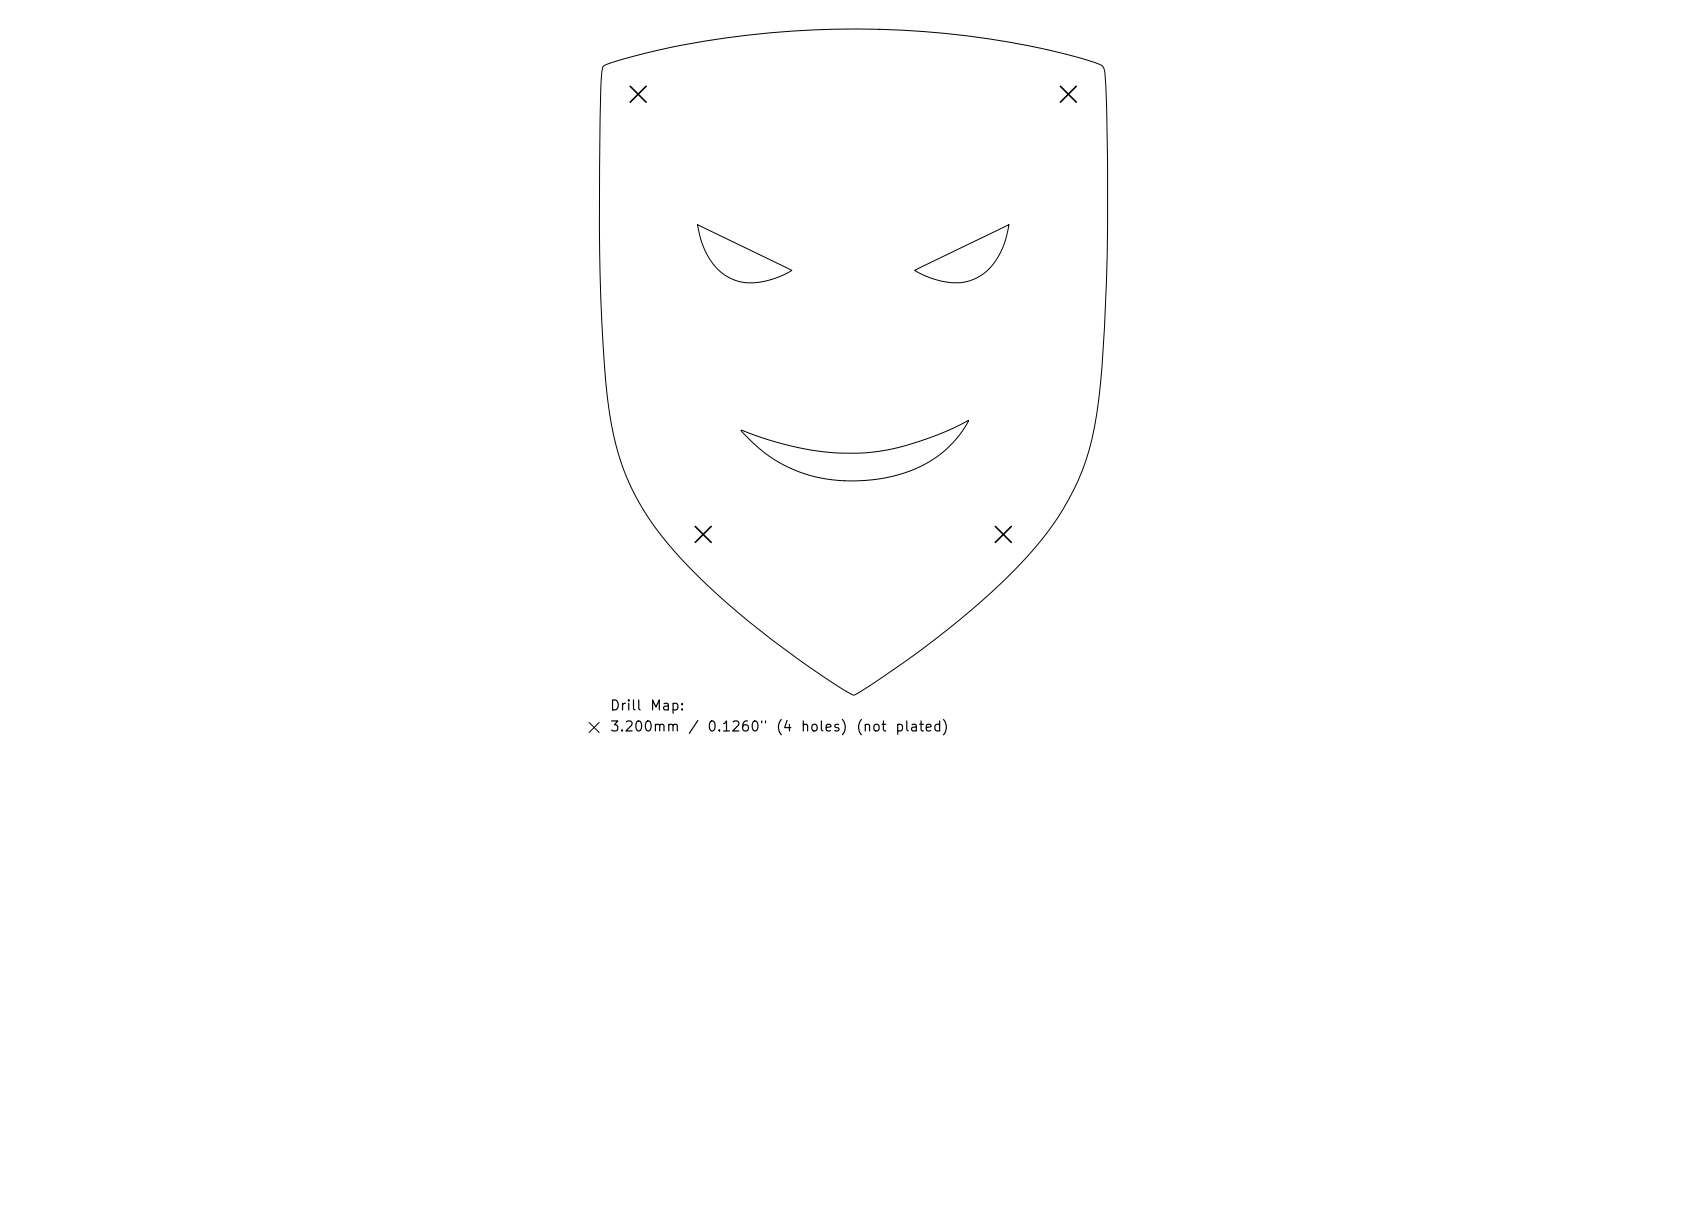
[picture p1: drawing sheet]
<svg xmlns="http://www.w3.org/2000/svg" width="297mm" height="210mm" viewBox="0 0 297 210" stroke-linecap="round" stroke-linejoin="round" font-family="sans-serif">
<defs><g id="words">
<g font-size="1.7">
<text x="106" y="124.1">Drill</text>
<text x="113" y="124.1">Map:</text>
<text x="106" y="127.7">3.200mm</text>
<text x="119.6" y="127.7">/</text>
<text x="122.9" y="127.7">0.1260&quot;</text>
<text x="134.9" y="127.7">(4</text>
<text x="139.2" y="127.7">holes)</text>
<text x="148.8" y="127.7">(not</text>
<text x="155.6" y="127.7">plated)</text>
</g>
</g></defs>
<path d="M105 11.5l.2-.1a111.8 111.8 0 0 1 25-5.3 153.6 153.6 0 0 1 58.8 4.3 7.8 7.8 0 0 1 2.8 1.1l.4 1a33.9 33.9 0 0 1 .3 6.2 396.5 396.5 0 0 1-1.3 50.8 45.4 45.4 0 0 1-12.7 27.5 151 151 0 0 1-29.8 23.9h-.3l-1.2-.6a158.1 158.1 0 0 1-27.3-21.6 47.7 47.7 0 0 1-11.9-18.4 65.2 65.2 0 0 1-2.8-16.4l-.3-4a509.1 509.1 0 0 1-.2-47.4zM121.4 39.1l16.4 8a12.8 12.8 0 0 1-9.4 1.8 9.4 9.4 0 0 1-6.1-6.2l-.5-1.4zM159.1 47l16.4-7.9a14.7 14.7 0 0 1-2.4 6.5l-1.7 1.8a8.7 8.7 0 0 1-8.4 1.3 14.6 14.6 0 0 1-3.9-1.7zM128.9 74.8l.2 .1a51 51 0 0 0 21.3 3.9 49.7 49.7 0 0 0 18.1-5.6 19.4 19.4 0 0 1-13.5 9.7 31.3 31.3 0 0 1-8.1 .8 24 24 0 0 1-18-8.9zM102.5 125.7l1.7 1.7M104.2 125.7l-1.7 1.7" fill="none" stroke="#000" stroke-width=".17"/>
<path d="M109.6 15l2.8 2.8M112.4 15l-2.8 2.8M184.5 15l2.8 2.8M187.3 15l-2.8 2.8M121 91.6l2.7 2.8M123.7 91.6l-2.7 2.8M173.2 91.6l2.8 2.8M176 91.6l-2.8 2.8" fill="none" stroke="#000" stroke-width=".28"/>
<use href="#words"/>
</svg>
